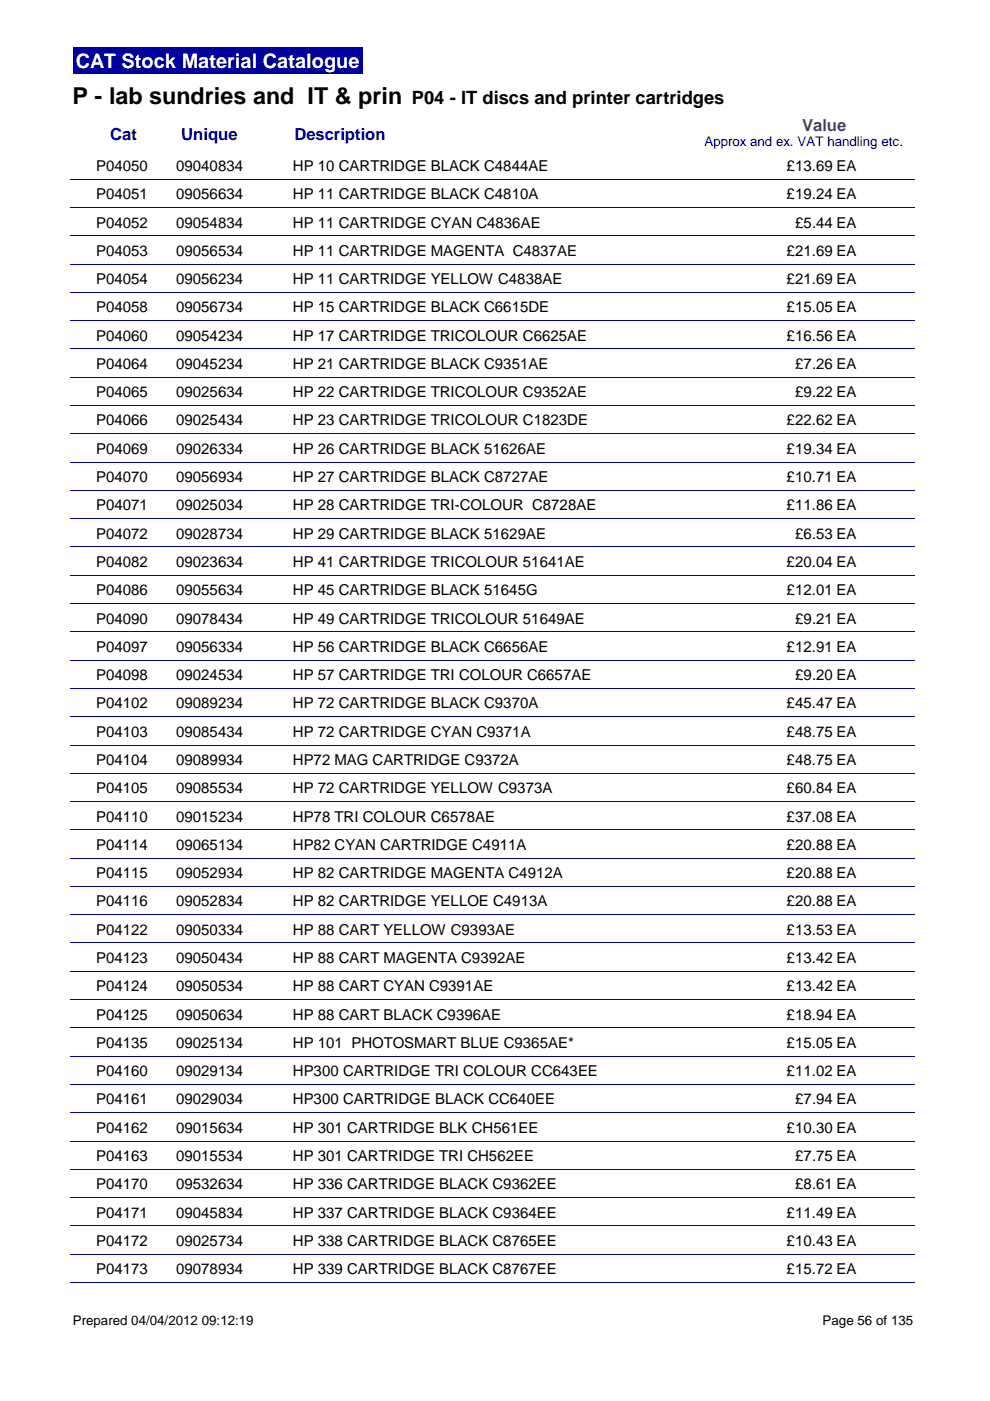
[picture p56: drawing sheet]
<svg xmlns="http://www.w3.org/2000/svg" width="210mm" height="297mm" viewBox="0 0 210 297" stroke-linecap="round" stroke-linejoin="round" font-family="sans-serif">
<defs><g id="words">
<text font-size="4.9" x="15.4" y="22.1">P - lab sundries and IT &amp; prin</text>
<text font-size="4.2" fill="#fff" x="16" y="14.4">CAT Stock Material Catalogue</text>
<text font-size="3.9" x="87.3" y="22.1">P04 - IT discs and printer cartridges</text>
<g font-size="3.5" fill="#00009e">
<text x="23.4" y="29.7">Cat</text>
<text x="38.4" y="29.8">Unique</text>
<text x="62.4" y="29.8">Description</text>
</g>
<text font-size="3.5" fill="#800080" x="170.1" y="27.7">Value</text>
<g font-size="3.2">
<text x="20.4" y="36.2">P04050</text>
<text x="37.3" y="36.2">09040834</text>
<text x="62.1" y="36.2">HP 10 CARTRIDGE BLACK C4844AE</text>
<text x="166.8" y="36.2">£13.69 EA</text>
<text x="20.4" y="42.2">P04051</text>
<text x="37.3" y="42.2">09056634</text>
<text x="62.1" y="42.2">HP 11 CARTRIDGE BLACK C4810A</text>
<text x="166.8" y="42.2">£19.24 EA</text>
<text x="20.4" y="48.3">P04052</text>
<text x="37.3" y="48.3">09054834</text>
<text x="62.1" y="48.3">HP 11 CARTRIDGE CYAN C4836AE</text>
<text x="168.6" y="48.3">£5.44 EA</text>
<text x="20.4" y="54.2">P04053</text>
<text x="37.3" y="54.2">09056534</text>
<text x="62.1" y="54.2">HP 11 CARTRIDGE MAGENTA C4837AE</text>
<text x="166.8" y="54.2">£21.69 EA</text>
<text x="20.4" y="60.2">P04054</text>
<text x="37.3" y="60.2">09056234</text>
<text x="62.1" y="60.2">HP 11 CARTRIDGE YELLOW C4838AE</text>
<text x="166.8" y="60.2">£21.69 EA</text>
<text x="20.4" y="66.3">P04058</text>
<text x="37.3" y="66.3">09056734</text>
<text x="62.1" y="66.3">HP 15 CARTRIDGE BLACK C6615DE</text>
<text x="166.8" y="66.3">£15.05 EA</text>
<text x="20.4" y="72.2">P04060</text>
<text x="37.3" y="72.2">09054234</text>
<text x="62.1" y="72.2">HP 17 CARTRIDGE TRICOLOUR C6625AE</text>
<text x="166.8" y="72.2">£16.56 EA</text>
<text x="20.4" y="78.2">P04064</text>
<text x="37.3" y="78.2">09045234</text>
<text x="62.1" y="78.2">HP 21 CARTRIDGE BLACK C9351AE</text>
<text x="168.6" y="78.2">£7.26 EA</text>
<text x="20.4" y="84.2">P04065</text>
<text x="37.3" y="84.2">09025634</text>
<text x="62.1" y="84.2">HP 22 CARTRIDGE TRICOLOUR C9352AE</text>
<text x="168.6" y="84.2">£9.22 EA</text>
<text x="20.4" y="90.2">P04066</text>
<text x="37.3" y="90.2">09025434</text>
<text x="62.1" y="90.2">HP 23 CARTRIDGE TRICOLOUR C1823DE</text>
<text x="166.8" y="90.2">£22.62 EA</text>
<text x="20.4" y="96.2">P04069</text>
<text x="37.3" y="96.2">09026334</text>
<text x="62.1" y="96.2">HP 26 CARTRIDGE BLACK 51626AE</text>
<text x="166.8" y="96.2">£19.34 EA</text>
<text x="20.4" y="102.2">P04070</text>
<text x="37.3" y="102.2">09056934</text>
<text x="62.1" y="102.2">HP 27 CARTRIDGE BLACK C8727AE</text>
<text x="166.8" y="102.2">£10.71 EA</text>
<text x="20.4" y="108.2">P04071</text>
<text x="37.3" y="108.2">09025034</text>
<text x="62.1" y="108.2">HP 28 CARTRIDGE TRI-COLOUR C8728AE</text>
<text x="166.8" y="108.2">£11.86 EA</text>
<text x="20.4" y="114.2">P04072</text>
<text x="37.3" y="114.2">09028734</text>
<text x="62.1" y="114.2">HP 29 CARTRIDGE BLACK 51629AE</text>
<text x="168.6" y="114.2">£6.53 EA</text>
<text x="20.4" y="120.2">P04082</text>
<text x="37.3" y="120.2">09023634</text>
<text x="62.1" y="120.2">HP 41 CARTRIDGE TRICOLOUR 51641AE</text>
<text x="166.8" y="120.2">£20.04 EA</text>
<text x="20.4" y="126.2">P04086</text>
<text x="37.3" y="126.2">09055634</text>
<text x="62.1" y="126.2">HP 45 CARTRIDGE BLACK 51645G</text>
<text x="166.8" y="126.2">£12.01 EA</text>
<text x="20.4" y="132.2">P04090</text>
<text x="37.3" y="132.2">09078434</text>
<text x="62.1" y="132.2">HP 49 CARTRIDGE TRICOLOUR 51649AE</text>
<text x="168.6" y="132.2">£9.21 EA</text>
<text x="20.4" y="138.2">P04097</text>
<text x="37.3" y="138.2">09056334</text>
<text x="62.1" y="138.2">HP 56 CARTRIDGE BLACK C6656AE</text>
<text x="166.8" y="138.2">£12.91 EA</text>
<text x="20.4" y="144.2">P04098</text>
<text x="37.3" y="144.2">09024534</text>
<text x="62.1" y="144.2">HP 57 CARTRIDGE TRI COLOUR C6657AE</text>
<text x="168.6" y="144.2">£9.20 EA</text>
<text x="20.4" y="150.2">P04102</text>
<text x="37.3" y="150.2">09089234</text>
<text x="62.1" y="150.2">HP 72 CARTRIDGE BLACK C9370A</text>
<text x="166.8" y="150.2">£45.47 EA</text>
<text x="20.4" y="156.2">P04103</text>
<text x="37.3" y="156.2">09085434</text>
<text x="62.1" y="156.2">HP 72 CARTRIDGE CYAN C9371A</text>
<text x="166.8" y="156.2">£48.75 EA</text>
<text x="20.4" y="162.2">P04104</text>
<text x="37.3" y="162.2">09089934</text>
<text x="62.1" y="162.2">HP72 MAG CARTRIDGE C9372A</text>
<text x="166.8" y="162.2">£48.75 EA</text>
<text x="20.4" y="168.2">P04105</text>
<text x="37.3" y="168.2">09085534</text>
<text x="62.1" y="168.2">HP 72 CARTRIDGE YELLOW C9373A</text>
<text x="166.8" y="168.2">£60.84 EA</text>
<text x="20.4" y="174.2">P04110</text>
<text x="37.3" y="174.2">09015234</text>
<text x="62.1" y="174.2">HP78 TRI COLOUR C6578AE</text>
<text x="166.8" y="174.2">£37.08 EA</text>
<text x="20.4" y="180.2">P04114</text>
<text x="37.3" y="180.2">09065134</text>
<text x="62.1" y="180.2">HP82 CYAN CARTRIDGE C4911A</text>
<text x="166.8" y="180.2">£20.88 EA</text>
<text x="20.4" y="186.2">P04115</text>
<text x="37.3" y="186.2">09052934</text>
<text x="62.1" y="186.2">HP 82 CARTRIDGE MAGENTA C4912A</text>
<text x="166.8" y="186.2">£20.88 EA</text>
<text x="20.4" y="192.2">P04116</text>
<text x="37.3" y="192.2">09052834</text>
<text x="62.1" y="192.2">HP 82 CARTRIDGE YELLOE C4913A</text>
<text x="166.8" y="192.2">£20.88 EA</text>
<text x="20.4" y="198.2">P04122</text>
<text x="37.3" y="198.2">09050334</text>
<text x="62.1" y="198.2">HP 88 CART YELLOW C9393AE</text>
<text x="166.8" y="198.2">£13.53 EA</text>
<text x="20.4" y="204.2">P04123</text>
<text x="37.3" y="204.2">09050434</text>
<text x="62.1" y="204.2">HP 88 CART MAGENTA C9392AE</text>
<text x="166.8" y="204.2">£13.42 EA</text>
<text x="20.4" y="210.2">P04124</text>
<text x="37.3" y="210.2">09050534</text>
<text x="62.1" y="210.2">HP 88 CART CYAN C9391AE</text>
<text x="166.8" y="210.2">£13.42 EA</text>
<text x="20.4" y="216.2">P04125</text>
<text x="37.3" y="216.2">09050634</text>
<text x="62.1" y="216.2">HP 88 CART BLACK C9396AE</text>
<text x="166.8" y="216.2">£18.94 EA</text>
<text x="20.4" y="222.2">P04135</text>
<text x="37.3" y="222.2">09025134</text>
<text x="62.1" y="222.2">HP 101 PHOTOSMART BLUE C9365AE*</text>
<text x="166.8" y="222.2">£15.05 EA</text>
<text x="20.4" y="228.2">P04160</text>
<text x="37.3" y="228.2">09029134</text>
<text x="62.1" y="228.2">HP300 CARTRIDGE TRI COLOUR CC643EE</text>
<text x="166.8" y="228.2">£11.02 EA</text>
<text x="20.4" y="234.1">P04161</text>
<text x="37.3" y="234.1">09029034</text>
<text x="62.1" y="234.1">HP300 CARTRIDGE BLACK CC640EE</text>
<text x="168.6" y="234.1">£7.94 EA</text>
<text x="20.4" y="240.2">P04162</text>
<text x="37.3" y="240.2">09015634</text>
<text x="62.1" y="240.2">HP 301 CARTRIDGE BLK CH561EE</text>
<text x="166.8" y="240.2">£10.30 EA</text>
<text x="20.4" y="246.2">P04163</text>
<text x="37.3" y="246.2">09015534</text>
<text x="62.1" y="246.2">HP 301 CARTRIDGE TRI CH562EE</text>
<text x="168.6" y="246.2">£7.75 EA</text>
<text x="20.4" y="252.1">P04170</text>
<text x="37.3" y="252.1">09532634</text>
<text x="62.1" y="252.1">HP 336 CARTRIDGE BLACK C9362EE</text>
<text x="168.6" y="252.1">£8.61 EA</text>
<text x="20.4" y="258.1">P04171</text>
<text x="37.3" y="258.1">09045834</text>
<text x="62.1" y="258.1">HP 337 CARTRIDGE BLACK C9364EE</text>
<text x="166.8" y="258.1">£11.49 EA</text>
<text x="20.4" y="264.2">P04172</text>
<text x="37.3" y="264.2">09025734</text>
<text x="62.1" y="264.2">HP 338 CARTRIDGE BLACK C8765EE</text>
<text x="166.8" y="264.2">£10.43 EA</text>
<text x="20.4" y="270.1">P04173</text>
<text x="37.3" y="270.1">09078934</text>
<text x="62.1" y="270.1">HP 339 CARTRIDGE BLACK C8767EE</text>
<text x="166.8" y="270.1">£15.72 EA</text>
</g>
<text font-size="2.8" fill="#00009e" x="149.4" y="30.9">Approx and ex. VAT handling etc.</text>
<g font-size="2.8">
<text x="15.4" y="281">Prepared 04/04/2012 09:12:19</text>
<text x="174.4" y="281">Page 56 of 135</text>
</g>
</g></defs>
<path d="M15.4 10h61.4v5.6h-61.4z" fill="#00009e"/>
<g fill="none" stroke="#00009e" stroke-width=".21">
<path d="M15 38h179M15 44h179M15 50h179M15 56h179M15 62h179M15 68h179M15 74h179M15 80h179M15 86h179M15 92h179M15 98h179M15 104h179"/>
<path d="M15 110h179M15 116h179M15 122h179M15 128h179M15 134h179M15 140h179M15 145.9h179M15 152h179M15 158h179M15 163.9h179M15 169.9h179M15 176h179"/>
<path d="M15 181.9h179M15 187.9h179M15 194h179M15 199.9h179M15 205.9h179M15 211.9h179M15 217.9h179M15 223.9h179M15 229.9h179M15 235.9h179M15 241.9h179M15 247.9h179"/>
<path d="M15 253.9h179M15 259.9h179M15 265.9h179M15 271.9h179"/>
</g>
<use href="#words"/>
</svg>
